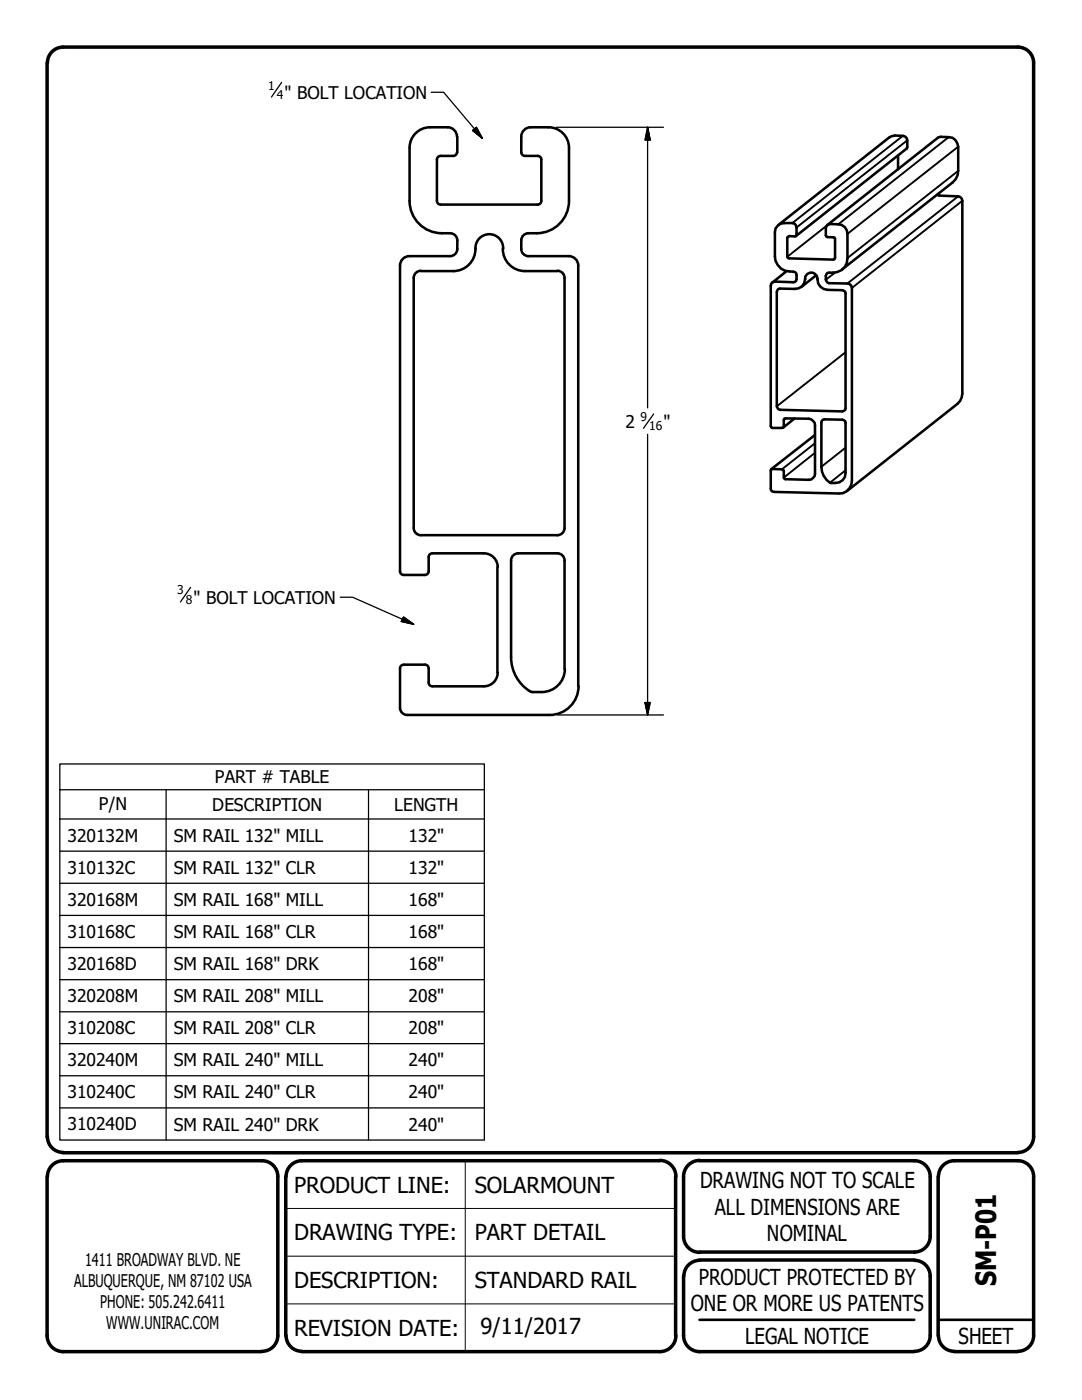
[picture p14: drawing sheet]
<svg xmlns="http://www.w3.org/2000/svg" width="216mm" height="279mm" viewBox="0 0 216 279" stroke-linecap="round" stroke-linejoin="round" font-family="sans-serif">
<defs><g id="words">
<text font-size="5.6" x="198.8" y="256.7" transform="rotate(-90 198.8 256.7)">SM-P01</text>
<g font-size="4.4">
<text x="58.7" y="238">PRODUCT LINE:</text>
<text x="94.7" y="238">SOLARMOUNT</text>
<text x="139.7" y="237.1">DRAWING NOT TO SCALE</text>
<text x="142.6" y="242.4">ALL DIMENSIONS ARE</text>
<text x="58.7" y="247.5">DRAWING TYPE:</text>
<text x="94.7" y="247.5">PART DETAIL</text>
<text x="153" y="247.6">NOMINAL</text>
<text x="58.7" y="257">DESCRIPTION:</text>
<text x="94.7" y="257">STANDARD RAIL</text>
<text x="139.4" y="256.4">PRODUCT PROTECTED BY</text>
<text x="137.9" y="261.6">ONE OR MORE US PATENTS</text>
<text x="58.7" y="266.6">REVISION DATE:</text>
<text x="95.9" y="266.3">9/11/2017</text>
<text x="148.7" y="268.2">LEGAL NOTICE</text>
<text x="191.3" y="268.2">SHEET</text>
</g>
<g font-size="3.5">
<text x="56.8" y="19.7">&quot; BOLT LOCATION</text>
<text x="124.8" y="85.3">2</text>
<text x="132.4" y="85.3">&quot;</text>
<text x="38.6" y="120.5">&quot; BOLT LOCATION</text>
<text x="19.7" y="161.6">P/N</text>
<text x="42.4" y="161.8">DESCRIPTION</text>
<text x="42.9" y="156.3">PART # TABLE</text>
<text x="78.7" y="161.8">LENGTH</text>
<text x="13.5" y="168">320132M</text>
<text x="34.7" y="168">SM RAIL 132&quot; MILL</text>
<text x="81.5" y="168">132&quot;</text>
<text x="13.5" y="174.4">310132C</text>
<text x="34.7" y="174.4">SM RAIL 132&quot; CLR</text>
<text x="81.5" y="174.4">132&quot;</text>
<text x="13.5" y="180.8">320168M</text>
<text x="34.7" y="180.8">SM RAIL 168&quot; MILL</text>
<text x="81.5" y="180.8">168&quot;</text>
<text x="13.5" y="187.1">310168C</text>
<text x="34.7" y="187.2">SM RAIL 168&quot; CLR</text>
<text x="81.5" y="187.2">168&quot;</text>
<text x="13.5" y="193.5">320168D</text>
<text x="34.7" y="193.6">SM RAIL 168&quot; DRK</text>
<text x="81.5" y="193.6">168&quot;</text>
<text x="13.5" y="200">320208M</text>
<text x="34.7" y="200">SM RAIL 208&quot; MILL</text>
<text x="81.5" y="200">208&quot;</text>
<text x="13.5" y="206.4">310208C</text>
<text x="34.7" y="206.4">SM RAIL 208&quot; CLR</text>
<text x="81.5" y="206.4">208&quot;</text>
<text x="13.5" y="212.8">320240M</text>
<text x="34.7" y="212.8">SM RAIL 240&quot; MILL</text>
<text x="81.5" y="212.8">240&quot;</text>
<text x="13.5" y="219.2">310240C</text>
<text x="34.7" y="219.2">SM RAIL 240&quot; CLR</text>
<text x="81.5" y="219.2">240&quot;</text>
<text x="13.5" y="225.6">310240D</text>
<text x="34.7" y="225.6">SM RAIL 240&quot; DRK</text>
<text x="81.5" y="225.6">240&quot;</text>
<text x="14.8" y="256.8">ALBUQUERQUE, NM 87102 USA</text>
<text x="17" y="252.7">1411 BROADWAY BLVD. NE</text>
<text x="20" y="261">PHONE: 505.242.6411</text>
<text x="21.2" y="265.2">WWW.UNIRAC.COM</text>
</g>
<g font-size="2.4">
<text x="53.5" y="17.9">1</text>
<text x="55.2" y="19.7">4</text>
<text x="127.8" y="84">9</text>
<text x="129.5" y="85.9">16</text>
<text x="35.4" y="118.6">3</text>
<text x="37.1" y="120.5">8</text>
</g>
</g></defs>
<!-- layer: Visible (ANSI) -->
<g fill="none" stroke="#000" stroke-width=".51">
<path d="M81.7 29.5v10.6M85.8 25.4a4.1 4.1 0 0 0-4.1 4.1M85.9 25.4h3.4M87.2 31.9v8.2M87.9 31.1a.73 .73 0 0 0-.7 .7M87.9 31.1h2.6M89.3 25.4a1.87 1.87 0 0 1 1.9 1.9M91.2 30.4a.73 .73 0 0 1-.7 .7M91.2 27.3v3.1M104 30.4a.73 .73 0 0 0 .8 .7h2.5a.73 .73 0 0 1 .7 .7M108 31.9v8.2M109.4 25.4h-3.5a1.87 1.87 0 0 0-1.9 1.9v3.1"/>
<path d="M109.4 25.4a4.1 4.1 0 0 1 4.1 4.1M113.5 29.5v10.6M179.2 31.1v2.7M187 38.9l.5 .2 3.7 .1 .7 .4 .1 .5v38.4l-.1 .8-.3 .7-.5 .6-22.1 17.4M81.7 40.1a6.4 6.4 0 0 0 6.5 6.4h1.6M82.5 55.5l.1 49.9a1.43 1.43 0 0 0 1.4 1.4M84 54a1.43 1.43 0 0 0-1.4 1.5M84 54.1h6.5M87.2 40.1a.73 .73 0 0 0 .7 .7M89.8 51.1h-8.1a1.87 1.87 0 0 0-1.9 1.9v61a.73 .73 0 0 0 .7 .7h4.3M89.8 46.5a1.43 1.43 0 0 1 1.4 1.5M91.2 49.7a1.43 1.43 0 0 1-1.4 1.4"/>
<path d="M91.2 47.9v1.8M94.9 49.7a4.4 4.4 0 0 1-4.4 4.4M94.9 49.5a2.76 2.76 0 0 1 2.7-2.8 2.76 2.76 0 0 1 2.8 2.8M94.9 49.5v.2M100.3 49.7a4.4 4.4 0 0 0 4.4 4.4h6.6M100.4 49.5v.2M104 47.9v1.8M104 49.7a1.43 1.43 0 0 0 1.4 1.4M105.4 51.1h8.1M105.4 46.5h1.7M105.4 46.5a1.43 1.43 0 0 0-1.4 1.5M108 40.1a.73 .73 0 0 1-.7 .7h-19.4"/>
<path d="M111.2 54a1.43 1.43 0 0 1 1.4 1.5M112.6 55.5v49.9a1.43 1.43 0 0 1-1.4 1.4h-27.2M113.5 51.1a1.87 1.87 0 0 1 1.9 1.9v84M113.5 40.1a6.4 6.4 0 0 1-6.4 6.4M155.2 45a4.1 4.1 0 0 1 3.4-.4 2.53 2.53 0 0 1 .3 2.5l-.3 .1-1.1-.1-.4 .3v3.8l.1 .3 9.1 .3 .3-.1v-.3v-3.7v-.3l-1.5-.1-.3-.3v-1.5l.4-.7a4 4 0 0 1 3.4 .5l.4 .7 .1 .7v4.8a2.99 2.99 0 0 1-3.7 2.9l-.3 .1a1.41 1.41 0 0 0 0 1.9l.3 .1 3.7 .1 .4 .1 .4 .3 .1 .5v38.4a2.54 2.54 0 0 1-2.6 2.6l-13-.3-.5-.3v-4.2h2.4l.1 .3v1.3l.3 .3 4.7 .2a1.31 1.31 0 0 0 1.2-1.2v-9.7a1.43 1.43 0 0 0-1.2-1.3l-4.7-.1-.2 .1-.1 .2v1.3l-.1 .2-2.2 .1-.2-.1-.1-.3 .1-28.4 .3-.3 .4-.1 4 .1a1.47 1.47 0 0 0 0-2l-.3-.1a3.2 3.2 0 0 1-3.7-3v-4.8l.1-.8zM155.3 57.7h3.3a2.22 2.22 0 0 0 2.1-2.6 1.27 1.27 0 0 1 1.5-.7 1.27 1.27 0 0 1 .9 1.4 2.06 2.06 0 0 0 2 2l3 .1 .6 .3v.3v23v.3l-.6 .3-12.5-.3-.5-.4-.1-.3v-22.9zM155.3 44.9l22.1-17.4a3.8 3.8 0 0 1 3.2-.3l.3 .4 .1 .4v1.4l-.1 .3-22.1 17.4M157 54.1l-2.9 2.3M162.9 54.9l-3 2.4M165.1 44.9l22-17.4 .6-.2 1.6 .1a1.95 1.95 0 0 1 1.9 1.9v4.8l-.1 .9-.4 .8-.6 .6-22.1 17.4M158.6 83.5l-2.3 1.8M162.6 86.8l-8.7 6.9"/>
<path d="M164.2 83.8h3.9l.6 .3v10.3a2.19 2.19 0 0 1-1.4 1.9 2.19 2.19 0 0 1-2.4-.5l-.6-.9-.3-.8-.1-.9v-8.9zM85.5 111.2v2.8a.73 .73 0 0 1-.7 .7M86.3 110.4a.73 .73 0 0 0-.8 .8M86.3 110.4h10.2M96.6 110.4a2.76 2.76 0 0 1 2.7 2.8M99.3 113.2v21M102 111.9v19.3M103.4 110.4a1.43 1.43 0 0 0-1.4 1.5M103.4 110.4h7.8a1.43 1.43 0 0 1 1.4 1.5M112.6 111.9v21.6M84.8 132.7a.73 .73 0 0 1 .7 .7v2.8M84.8 132.7h-4.3a.73 .73 0 0 0-.7 .7v7.9a1.43 1.43 0 0 0 1.4 1.4h28.5"/>
<path d="M85.5 136.2a.73 .73 0 0 0 .8 .8M86.3 137h10.2M99.3 134.2a2.76 2.76 0 0 1-2.7 2.8M102 131.2a8 8 0 0 0 3.9 6.8M112.7 133.5a4.6 4.6 0 0 1-4.6 4.6l-2.2-.1M115.4 136.9a5.7 5.7 0 0 1-5.7 5.8"/>
</g>
<!-- layer: Visible Narrow (ANSI) -->
<g fill="none" stroke="#000" stroke-width=".38">
<path d="M180.1 27.1l-22 17.4M181 28l-22.1 17.4M189.3 27.4l-22 17.4M191.2 39.2l-22.1 17.4M191.2 29.3l-22.1 17.4M191.2 34.1l-22.1 17.4M165 45l-7.9 6.2M166.6 54.4l-1.8 1.4M192 40.1l-22 17.4M168.7 70.3l-13.7 10.8M162.6 88.5l-6.6 5.2M162.6 90.4l-6.2 4.9"/>
<path d="M168.7 93.9l-3.1 2.4M168.7 89.3l-4.8 3.9"/>
</g>
<!-- layer: Title (ANSI) -->
<path d="M139.6 263.4h42.8M187.2 263.4h19" fill="none" stroke="#000" stroke-width=".51"/>
<!-- layer: Border (ANSI) -->
<g fill="none" stroke="#000" stroke-width=".7">
<path d="M9.4 12.6v214.3M12.6 9.4h190.5M12.6 9.4a3.1 3.1 0 0 0-3.1 3.1M203.1 9.4a3.1 3.1 0 0 1 3.1 3.1M206.2 12.6v214.3a3.1 3.1 0 0 1-3.1 3.1M9.4 234.8v31.8M9.5 226.9a3.1 3.1 0 0 0 3.1 3.1M12.6 231.6h39.7a3.1 3.1 0 0 1 3.1 3.2v31.8M12.6 230.1h190.5M12.6 231.6a3.1 3.1 0 0 0-3.1 3.2M57 234.8v31.8M131.6 231.6h-71.4a3.1 3.1 0 0 0-3.1 3.2"/>
<path d="M131.7 231.6a3.2 3.2 0 0 1 3.2 3.2M134.8 234.8v31.8M139.6 231.6h42.8M139.6 231.6a3.2 3.2 0 0 0-3.2 3.2v11.9M182.5 231.6a3.1 3.1 0 0 1 3.1 3.2v11.9M187.2 234.8v31.8M190.4 231.6h12.7M190.4 231.6a3.1 3.1 0 0 0-3.1 3.2M203.1 231.6a3.1 3.1 0 0 1 3.1 3.2v31.8M136.4 246.7a3.2 3.2 0 0 0 3.2 3.2M136.4 254.6v12M139.6 251.5h42.8"/>
<path d="M139.6 249.9h42.8M139.6 251.5a3.1 3.1 0 0 0-3.1 3.2M182.5 251.5a3.1 3.1 0 0 1 3.1 3.2M185.6 246.7a3.1 3.1 0 0 1-3.1 3.2M185.6 254.6v12M9.4 266.5a3.2 3.2 0 0 0 3.2 3.2M12.6 269.7h39.7M55.4 266.5a3.1 3.1 0 0 1-3.1 3.2M57.1 266.5a3.1 3.1 0 0 0 3.1 3.2M134.9 266.5a3.2 3.2 0 0 1-3.2 3.2h-71.5M136.4 266.5a3.2 3.2 0 0 0 3.2 3.2M139.6 269.7h42.8"/>
<path d="M185.6 266.5a3.1 3.1 0 0 1-3.1 3.2M187.3 266.5a3.1 3.1 0 0 0 3.1 3.2M190.4 269.7h12.7M206.2 266.5a3.1 3.1 0 0 1-3.1 3.2"/>
</g>
<path d="M92.8 231.6v38.1M57 241.2h77.8M57 250.7h77.8M57 260.2h77.8" fill="none" stroke="#000" stroke-width=".2"/>
<!-- layer: Dimension (ANSI) -->
<path d="M111 25.4h21.4M129.2 25.4l.5 2.5h-1zM129.2 25.4v56M129.2 86.7v56M130.4 82.6l-2 2.9M111.3 142.7h21.1M128.7 140.2h1l-.5 2.5z" fill="none" stroke="#000" stroke-width=".25"/>
<path d="M129.2 25.4l.5 2.5zM129.2 25.4l.5 2.5h-1zM128.7 140.2l.5 2.5zM128.7 140.2h1l-.5 2.5z" fill="#000" stroke="#000" stroke-width=".25"/>
<!-- layer: Symbol (ANSI) -->
<g fill="none" stroke="#000" stroke-width=".25">
<path d="M56.2 16.4l-2 3M86 18.4h2.5l7.8 9.2M94.3 26l.8-.6 1.2 2.2zM38 117.2l-2 2.9M67.9 119.2h2.5l12.1 5.4M80.5 123.1l2 1.5-2.4-.6zM11.9 157.6v-5.1h84.7v5.1M33.1 157.6v69.9M73.5 157.6v69.9M96.6 157.6h-84.7v5.8M96.6 157.6v69.9h-84.7v-64.1M11.9 163.4h84.7"/>
<path d="M11.9 169.9h84.7M11.9 176.3h84.7M11.9 182.7h84.7M11.9 189.1h84.7M11.9 195.5h84.7M11.9 201.9h84.7M11.9 208.3h84.7M11.9 214.7h84.7M11.9 221.1h84.7"/>
</g>
<path d="M94.3 26l2 1.6zM94.3 26l.8-.6 1.2 2.2zM80.1 124l2.4 .6zM80.5 123.1l2 1.5-2.4-.6z" fill="#000" stroke="#000" stroke-width=".25"/>
<use href="#words"/>
</svg>
